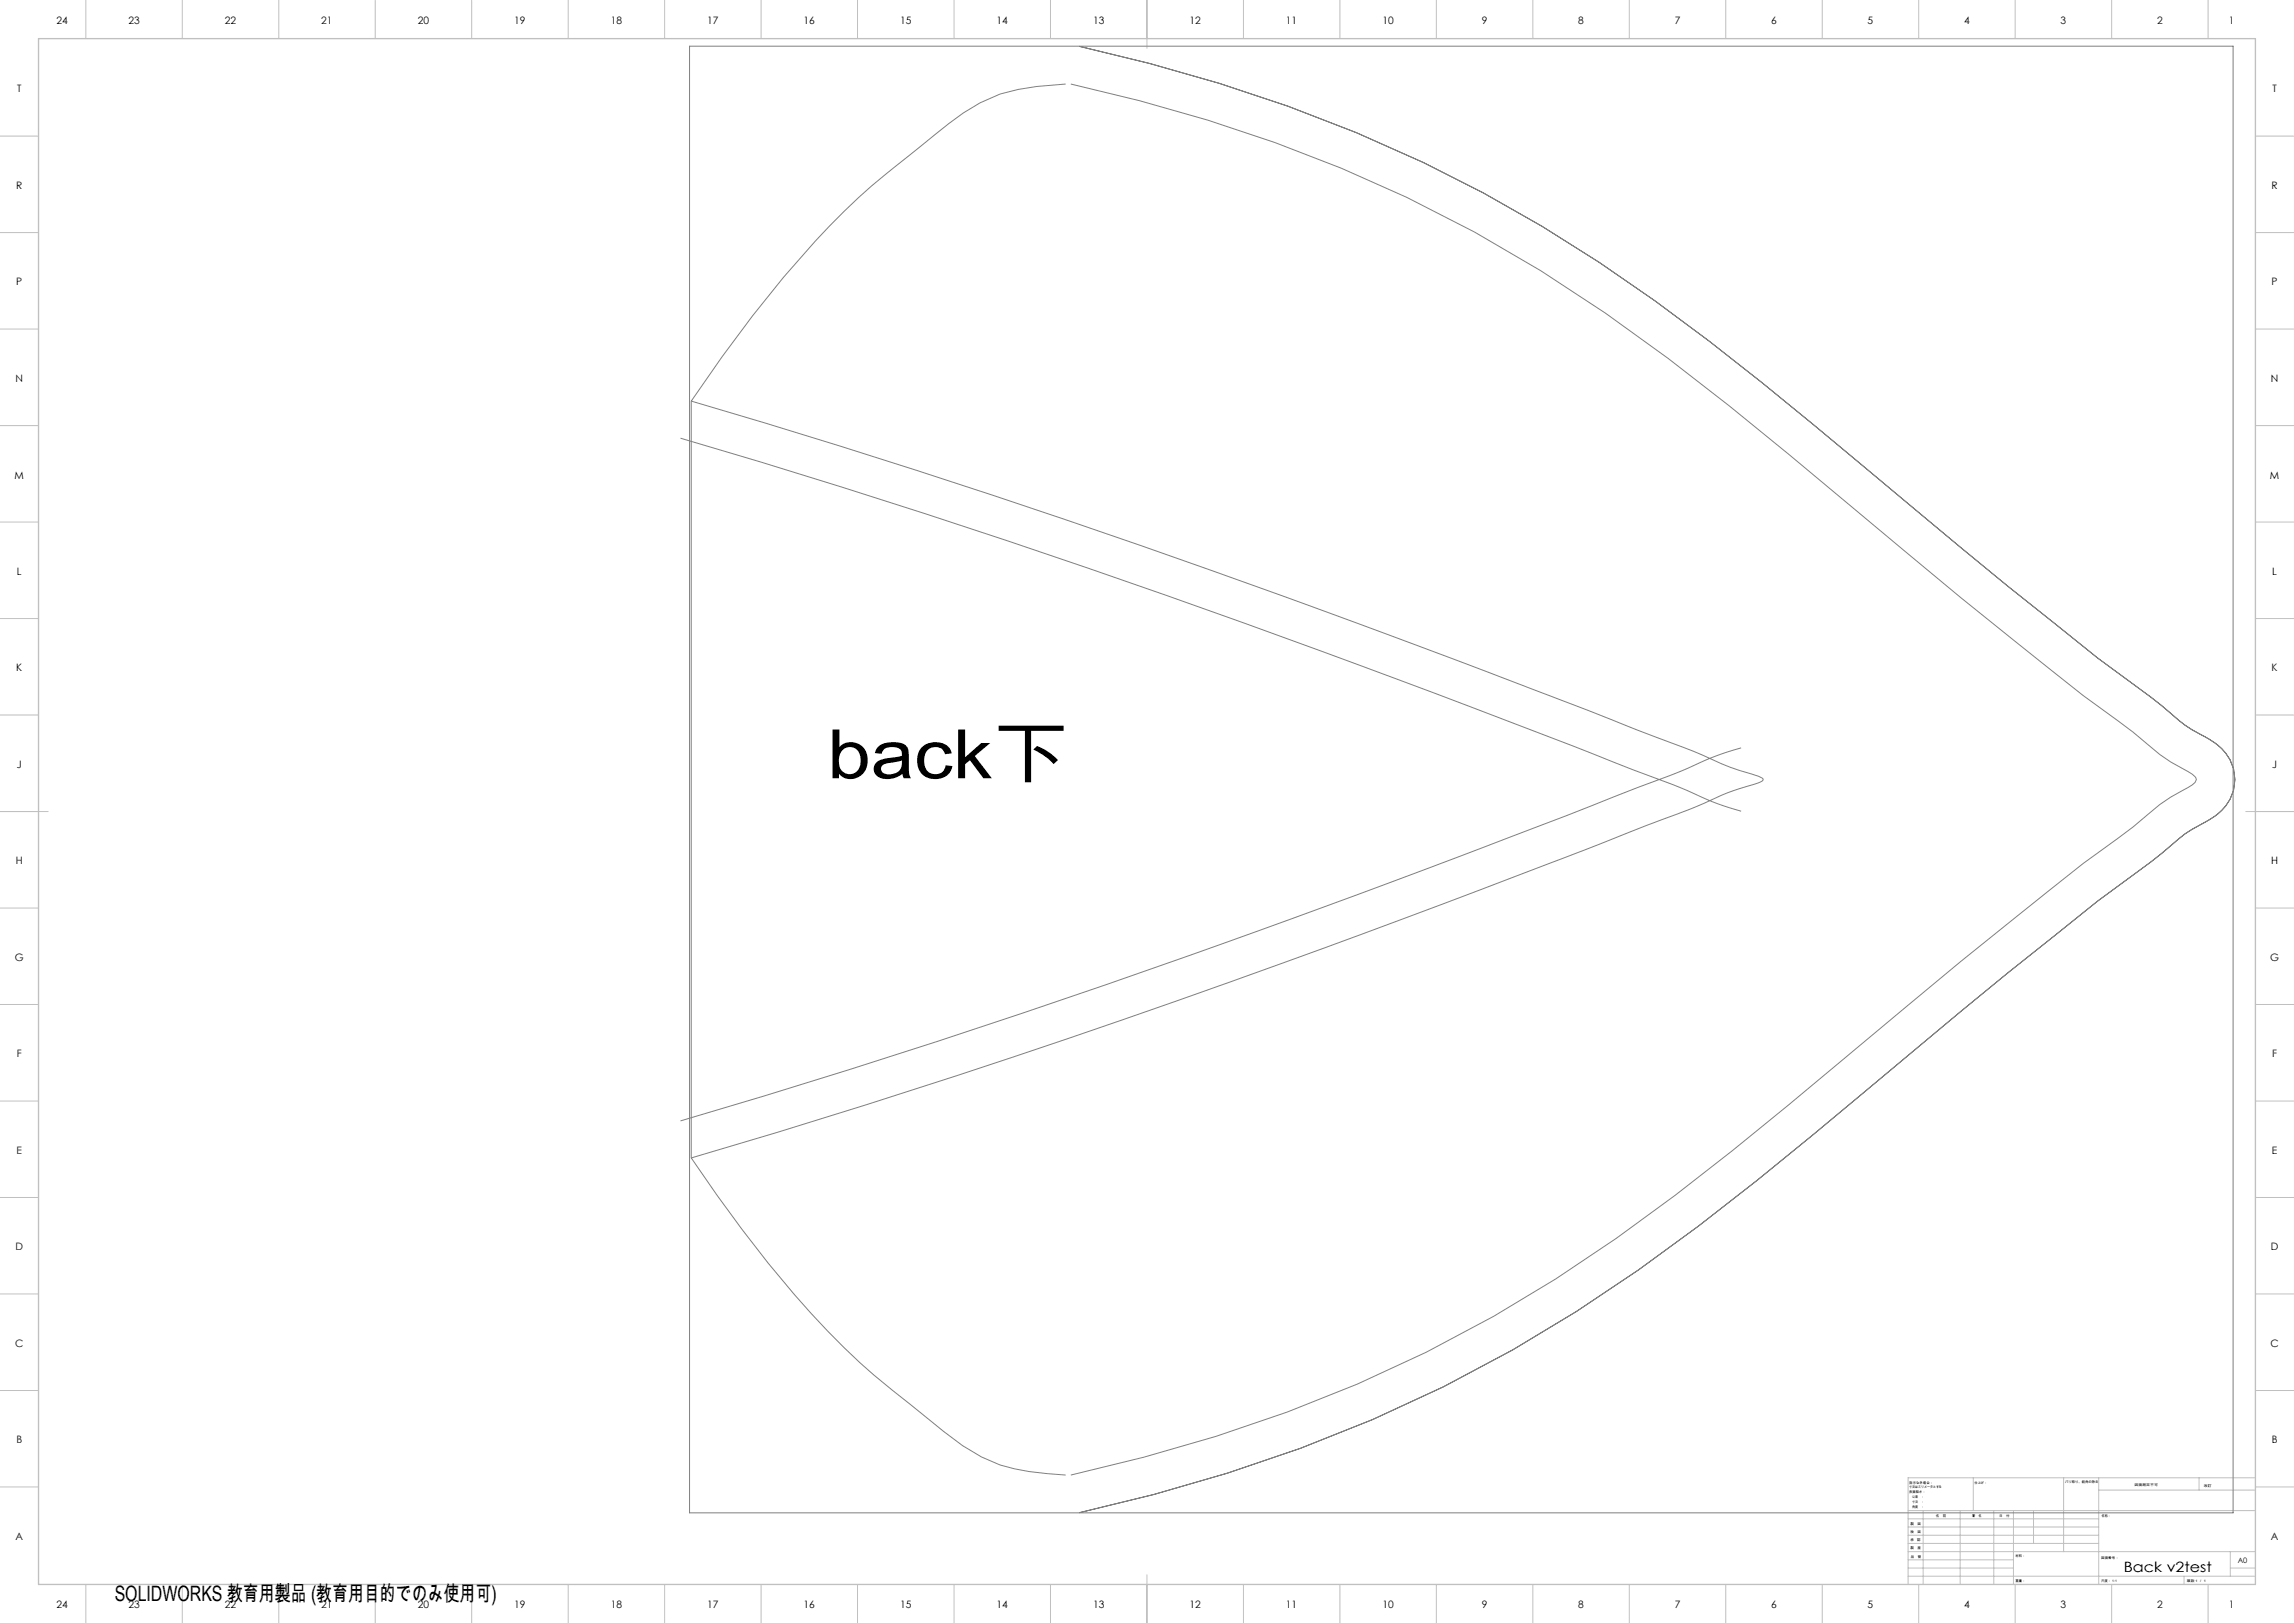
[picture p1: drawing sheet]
<svg xmlns="http://www.w3.org/2000/svg" width="1189mm" height="841mm" viewBox="0 0 1189 841" stroke-linecap="round" stroke-linejoin="round" font-family="sans-serif">
<defs><g id="words">
<text font-size="35.3" x="429" y="403">back下</text>
<text font-size="11" x="59" y="830">SOLIDWORKS 教育用製品 (教育用目的でのみ使用可)</text>
<text font-size="7.4" x="1101" y="815">Back v2test</text>
<g font-size="5.3">
<text x="29" y="12">24</text>
<text x="67" y="12">23</text>
<text x="117" y="12">22</text>
<text x="167" y="12">21</text>
<text x="217" y="12">20</text>
<text x="267" y="12">19</text>
<text x="317" y="12">18</text>
<text x="367" y="12">17</text>
<text x="417" y="12">16</text>
<text x="467" y="12">15</text>
<text x="517" y="12">14</text>
<text x="567" y="12">13</text>
<text x="617" y="12">12</text>
<text x="667" y="12">11</text>
<text x="717" y="12">10</text>
<text x="768" y="12">9</text>
<text x="818" y="12">8</text>
<text x="868" y="12">7</text>
<text x="918" y="12">6</text>
<text x="968" y="12">5</text>
<text x="1018" y="12">4</text>
<text x="1068" y="12">3</text>
<text x="1118" y="12">2</text>
<text x="1155" y="12">1</text>
<text x="9" y="48">T</text>
<text x="1178" y="48">T</text>
<text x="8" y="98">R</text>
<text x="1177" y="98">R</text>
<text x="8" y="148">P</text>
<text x="1177" y="148">P</text>
<text x="8" y="198">N</text>
<text x="1177" y="198">N</text>
<text x="8" y="248">M</text>
<text x="1177" y="248">M</text>
<text x="9" y="298">L</text>
<text x="1178" y="298">L</text>
<text x="8" y="348">K</text>
<text x="1177" y="348">K</text>
<text x="9" y="398">J</text>
<text x="1178" y="398">J</text>
<text x="8" y="448">H</text>
<text x="1177" y="448">H</text>
<text x="8" y="498">G</text>
<text x="1177" y="498">G</text>
<text x="9" y="548">F</text>
<text x="1178" y="548">F</text>
<text x="9" y="598">E</text>
<text x="1178" y="598">E</text>
<text x="8" y="648">D</text>
<text x="1177" y="648">D</text>
<text x="8" y="698">C</text>
<text x="1177" y="698">C</text>
<text x="8" y="748">B</text>
<text x="1177" y="748">B</text>
<text x="8" y="798">A</text>
<text x="1177" y="798">A</text>
<text x="29" y="833">24</text>
<text x="67" y="833">23</text>
<text x="117" y="833">22</text>
<text x="167" y="833">21</text>
<text x="217" y="833">20</text>
<text x="267" y="833">19</text>
<text x="317" y="833">18</text>
<text x="367" y="833">17</text>
<text x="417" y="833">16</text>
<text x="467" y="833">15</text>
<text x="517" y="833">14</text>
<text x="567" y="833">13</text>
<text x="617" y="833">12</text>
<text x="667" y="833">11</text>
<text x="717" y="833">10</text>
<text x="768" y="833">9</text>
<text x="818" y="833">8</text>
<text x="868" y="833">7</text>
<text x="918" y="833">6</text>
<text x="968" y="833">5</text>
<text x="1018" y="833">4</text>
<text x="1068" y="833">3</text>
<text x="1118" y="833">2</text>
<text x="1155" y="833">1</text>
</g>
<text font-size="3.9" x="1160" y="810">A0</text>
<g font-size="1.7">
<text x="990" y="769">指示なき場合：</text>
<text x="990" y="771">寸法はミリメータとする</text>
<text x="990" y="774">表面粗さ：</text>
<text x="1023" y="769">仕上げ：</text>
<text x="1070" y="769">バリ取り、鋭角の除去</text>
<text x="1106" y="770">図面測定不可</text>
<text x="1142" y="770">改訂</text>
<text x="990" y="776">公差　：</text>
<text x="990" y="779">寸法　：</text>
<text x="990" y="781">角度　：</text>
<text x="990" y="790">製　図</text>
<text x="1003" y="786">名　前</text>
<text x="1019" y="786">署　名</text>
<text x="1036" y="786">日　付</text>
<text x="1089" y="786">名称：</text>
<text x="990" y="794">検　図</text>
<text x="990" y="799">承　認</text>
<text x="990" y="803">製　産</text>
<text x="990" y="807">品　管</text>
<text x="1045" y="807">材料：</text>
<text x="1089" y="808">図面番号：</text>
<text x="1045" y="820">重量：</text>
<text x="1089" y="820">尺度： 1:1</text>
<text x="1133" y="820">葉数 1 ／ 1</text>
</g>
</g></defs>
<path d="M357 24h800v760h-800zM559 24a779 779 0 0 1 299 132 2192 2192 0 0 1 134 107l49 41 46 37a465 465 0 0 1 38 29 78 78 0 0 0 20 13 23 23 0 0 1 13 21 23 23 0 0 1-13 21l-4 2a77 77 0 0 0-21 15l-33 25-46 37-75 62a1782 1782 0 0 1-117 92 757 757 0 0 1-251 116l-39 10M552 44a102 102 0 0 0-44 9 251 251 0 0 0-37 28 373 373 0 0 0-65 63l-16 20-16 21-16 23M555 44a763 763 0 0 1 310 142l31 24 31 25 89 75a2024 2024 0 0 0 90 69 122 122 0 0 0 30 22l2 3a12 12 0 0 1-7 6 110 110 0 0 0-25 18 2137 2137 0 0 0-119 94l-30 25a1803 1803 0 0 1-119 95 756 756 0 0 1-283 122M358 208v392M358 208l117 36 116 39 127 45 160 61a220 220 0 0 0 35 14l1 1a16 16 0 0 1-9 4 192 192 0 0 0-28 11l-151 58-116 42-114 38-93 30-45 13M353 227l41 12 86 27 125 43 138 50 104 40a401 401 0 0 1 40 16l15 5M902 388a220 220 0 0 0-33 13l-166 63-130 46-87 30-45 14-88 27M358 600a579 579 0 0 0 88 106l26 22a260 260 0 0 0 37 27 101 101 0 0 0 43 9" fill="none" stroke="#808080" stroke-width=".52"/>
<g fill="none" stroke="#c0c0c0" stroke-width=".52">
<path d="M44 0v20M94 0v20M144 0v20M194 0v20M244 0v20M294 0v20M344 0v20M394 0v20M444 0v20M494 0v20M544 0v20M594 0v25"/>
<path d="M644 0v20M694 0v20M744 0v20M794 0v20M844 0v20M894 0v20M944 0v20M994 0v20M1044 0v20M1094 0v20M1144 0v20M0 71h20"/>
<path d="M1169 71h20M0 121h20M1169 121h20M0 171h20M1169 171h20M0 221h20M1169 221h20M0 271h20M1169 271h20M0 321h20M1169 321h20M0 371h20"/>
<path d="M1169 371h20M0 421h25M1164 421h25M0 471h20M1169 471h20M0 521h20M1169 521h20M0 571h20M1169 571h20M0 621h20M1169 621h20M0 671h20"/>
<path d="M1169 671h20M0 721h20M1169 721h20M0 771h20M1023 766v17M1070 766v38M1088 766v55M1088 772h81M1140 766v6M1169 766h-180v55M1169 771h20M989 783h180"/>
<path d="M989 800h99M989 796h99M989 791h99M989 787h99M997 783v38M1016 783v38M1033 783v38M1044 783v38M1054 783v17M594 816v25M989 817h180M989 813h55"/>
<path d="M989 808h55M989 804h180M1132 817v4M1156 813h13M1156 804v13M44 821v20M94 821v20M144 821v20M194 821v20M244 821v20M294 821v20M344 821v20"/>
<path d="M394 821v20M444 821v20M494 821v20M544 821v20M644 821v20M694 821v20M744 821v20M794 821v20M844 821v20M894 821v20M944 821v20M994 821v20"/>
<path d="M1044 821v20M1094 821v20M1144 821v20"/>
</g>
<path d="M20 20h1149v801h-1149z" fill="none" stroke="#c0c0c0" stroke-width=".7"/>
<use href="#words"/>
</svg>
